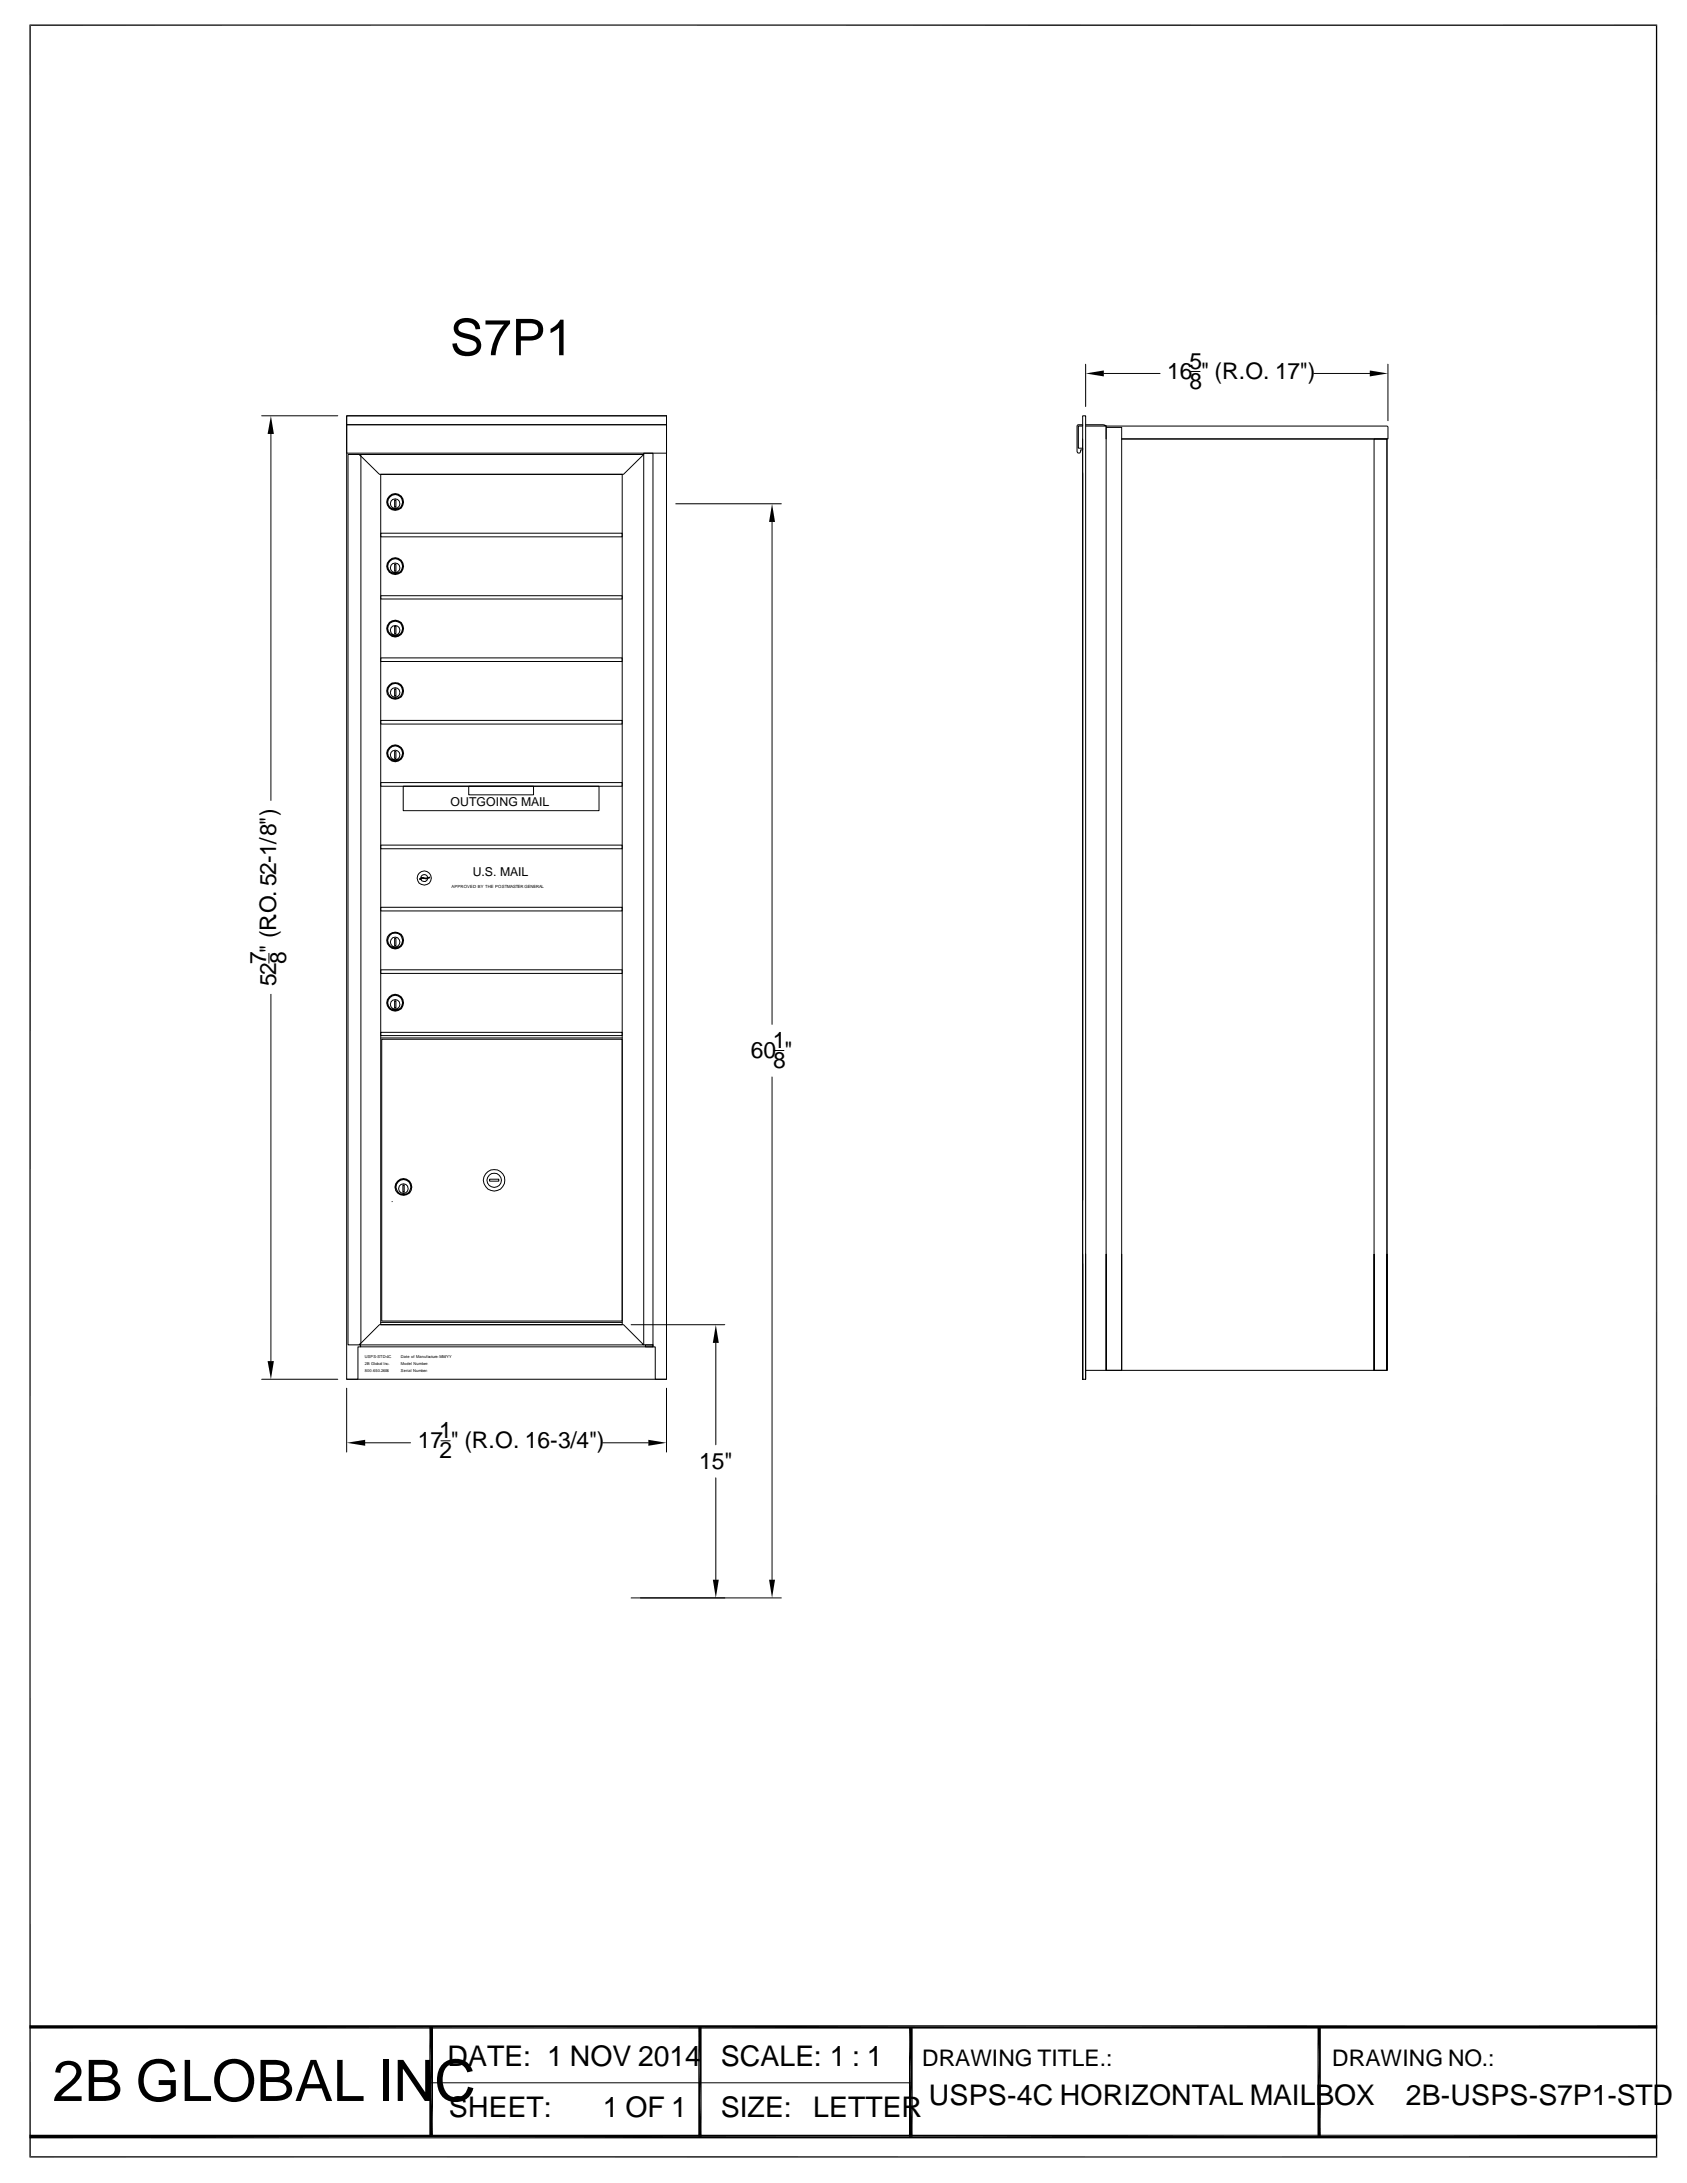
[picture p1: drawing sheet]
<svg xmlns="http://www.w3.org/2000/svg" width="216mm" height="279mm" viewBox="0 0 216 279" stroke-linecap="round" stroke-linejoin="round" font-family="sans-serif">
<defs><g id="words">
<text font-size="7.3" x="6.7" y="268.9">2B GLOBAL INC</text>
<text font-size="6.5" x="57.6" y="45.5">S7P1</text>
<g font-size="3.6">
<text x="57.3" y="264.4">DATE: 1 NOV 2014</text>
<text x="92.2" y="264.4">SCALE: 1 : 1</text>
<text x="118.9" y="269.4">USPS-4C HORIZONTAL MAILBOX</text>
<text x="179.9" y="269.4">2B-USPS-S7P1-STD</text>
<text x="57.4" y="271">SHEET:</text>
<text x="77.2" y="271">1 OF 1</text>
<text x="92.2" y="271">SIZE:</text>
<text x="104.1" y="270.9">LETTER</text>
</g>
<g font-size="2.9">
<text x="152.2" y="47.2">5</text>
<text x="149.4" y="48.5">16 &quot; (R.O. 17&quot;)</text>
<text x="152.2" y="49.8">8</text>
<text x="34.1" y="123.4" transform="rotate(-90 34.1 123.4)">7</text>
<text x="36.6" y="123.4" transform="rotate(-90 36.6 123.4)">8</text>
<text x="35.3" y="126.2" transform="rotate(-90 35.3 126.2)">52 &quot; (R.O. 52-1/8&quot;)</text>
<text x="96.1" y="135.4">60 &quot;</text>
<text x="98.9" y="134.2">1</text>
<text x="98.9" y="136.7">8</text>
<text x="53.5" y="185.4">17 &quot; (R.O. 16-3/4&quot;)</text>
<text x="56.2" y="184.1">1</text>
<text x="56.3" y="186.6">2</text>
<text x="89.5" y="188">15&quot;</text>
<text x="118" y="264.4">DRAWING TITLE.:</text>
<text x="170.5" y="264.4">DRAWING NO.:</text>
</g>
<g font-size="1.6">
<text x="57.7" y="103.2">OUTGOING MAIL</text>
<text x="60.5" y="112.1">U.S. MAIL</text>
</g>
<g font-size=".5">
<text x="57.8" y="113.7">APPROVED BY THE POSTMASTER GENERAL</text>
<text x="46.7" y="173.8">USPS-STD-4C</text>
<text x="51.3" y="173.8">Date of Manufacture: MM/YY</text>
<text x="46.7" y="174.7">2B Global Inc.</text>
<text x="46.7" y="175.6">800.650.2606</text>
<text x="51.3" y="174.7">Model Number:</text>
<text x="51.3" y="175.6">Serial Number:</text>
</g>
</g></defs>
<g fill="none" stroke="#000" stroke-width=".13">
<path d="M33.5 53.2h9.7M34.7 55.5v46.9M44.4 53.2h40.9v123.3h-40.9zM44.4 53.2h40.9v1.2h-40.9zM44.4 54.4h40.9v3.6h-40.9zM44.5 58.2h1.5l.2 .1v113.6l-.2 .2h-1.5zM46 58.2h36.4l-2.6 2.5h-31.2zM82.4 58h1.2v114.1h-1.2zM85.3 53.2v123.3h-1.4v-4.1h-.3M137.9 54.4h.7v.1h-.6v2.9h.6v.2h-.3v.2l-.2 .2h-.2l-.1-.2zM138.6 56.2v120.3v-14.8M138.9 46.6v5.4"/>
<path d="M138.9 54.5h38.6l.1 .2v1.5h-34h33.9v119.2v-119.2h-1.6v119.2v-14.9M138.9 54.4h2.3l.4 .1M141.3 47.8h7.2M141.6 54.5v1.7M152.4 47.5h1.2M168.1 47.8h7.2M177.6 46.6v7.3M48.7 60.7h30.9v108.8h-30.9zM48.7 76.2h30.9v.5h-30.9zM48.7 68.2h30.9v.5h-30.9zM50.5 64h.2v.9h-.2zM50.5 72.2h.2v.9h-.2z"/>
<path d="M86.5 64.5h13.5M98.8 66.8v64.3M138.6 60.5v93.1M48.7 84.2h30.9v.5h-30.9zM48.7 92.2h30.9v.5h-30.9zM50.5 80.2h.2v.9h-.2zM50.5 88.2h.2v.9h-.2zM50.5 96.2h.2v.9h-.2zM48.7 100.2h30.9v.4h-30.9zM48.7 108.2h30.9v.4h-30.9zM48.7 116.1h30.9v.5h-30.9zM51.6 100.6h25.1v3.2h-25.1z"/>
<path d="M53.7 112.5l.4-.2 .4 .1 .4-.1 .1 .1-.5 .1-.4-.1-.3 .2zM54.7 112.3v-.2a.45 .45 0 0 0-.6-.1 .45 .45 0 0 0-.2 .4M54.7 112.4v.2a.47 .47 0 0 1-.8-.1M60 100.6h8.3v1.1h-8.3zM34.4 122v1.3M34.7 127.3v46.9M48.7 124.1h30.9v.5h-30.9zM48.7 132.1h30.9v.4h-30.9zM48.7 132.8h30.9M48.9 133h30.7v36.1h-30.7zM50.5 120.1h.2v.9h-.2zM50.5 128.1h.2v.9h-.2z"/>
<path d="M98.8 137.8v64.4M99.1 134.5h1.2M50.2 153.8h.1M51.6 151.7h.1v.9h-.1zM62.7 150.9h1.1v.3h-1.1zM33.5 176.5h9.7M44.4 177.7v8.1M46 172.1l2.6-2.6h31.2l2.6 2.6zM46.1 172.1v.3h-.3v4.1h-1.4M48.7 169.3h30.9M80.8 169.5h12M82.6 172.1h1v.3h-1z"/>
<path d="M83.6 172.1v.3h-37.5M85.3 177.7v8.1M91.6 171.9v13M138.6 160.5v16v-123.3h.3v123.3M138.9 175.4h38.6v-14.9v14.9h-1.6M138.9 160.5v16h-.3M141.6 160.5v14.9v-120.7h2v120.7M143.6 160.5v14.9h-2M46.7 184.7h5.8M56.4 184.4h1.2M77.1 184.7h5.9M91.6 189.1v13.1"/>
<path d="M80.8 204.5h19.2M55.2 266.6h61.3"/>
<circle cx="50.6" cy="64.5" r=".62"/>
<circle cx="50.6" cy="72.7" r=".62"/>
<circle cx="50.6" cy="64.3" r="1.08"/>
<circle cx="50.6" cy="72.5" r="1.08"/>
<circle cx="50.6" cy="64.3" r=".95"/>
<circle cx="50.6" cy="72.5" r=".95"/>
<circle cx="50.6" cy="88.6" r=".62"/>
<circle cx="50.6" cy="96.6" r=".62"/>
<circle cx="50.6" cy="80.7" r=".62"/>
<circle cx="50.6" cy="88.4" r="1.08"/>
<circle cx="50.6" cy="88.4" r=".95"/>
<circle cx="50.6" cy="96.4" r="1.07"/>
<circle cx="50.6" cy="80.4" r="1.06"/>
<circle cx="50.6" cy="80.5" r=".94"/>
<circle cx="50.6" cy="96.4" r=".94"/>
<circle cx="54.3" cy="112.4" r=".91"/>
<circle cx="50.6" cy="120.6" r=".63"/>
<circle cx="50.6" cy="128.5" r=".62"/>
<circle cx="50.6" cy="128.3" r="1.08"/>
<circle cx="50.6" cy="120.4" r=".95"/>
<circle cx="50.6" cy="128.3" r=".95"/>
<circle cx="50.6" cy="120.4" r="1.06"/>
<circle cx="51.6" cy="152.1" r=".62"/>
<circle cx="51.6" cy="151.9" r="1.08"/>
<circle cx="51.6" cy="151.9" r=".95"/>
<circle cx="63.2" cy="151.1" r="1.38"/>
<circle cx="63.3" cy="151.1" r=".92"/>
</g>
<g fill="#000">
<path d="M34.7 53.2l.4 2.3h-.9zM138.9 47.8l2.4-.4v.8zM175.3 47.4l2.3 .4-2.3 .4zM98.8 64.5l.4 2.3h-.8zM34.2 174.2h.9l-.4 2.3zM91.6 169.5l.4 2.4h-.8zM44.4 184.7l2.3-.4v.7zM83 184.3l2.3 .4-2.3 .3zM91.2 202.2h.8l-.4 2.3zM98.4 202.2h.8l-.4 2.3zM54.9 259.4l.5 14.1h-.5zM54.9 259.4h.5v14.1z"/>
<path d="M116.3 259.4l.5 14.1h-.5zM116.3 259.4h.5v14.1zM3.8 273.2h208.3l-208.3 .5zM3.8 273.7l208.3-.5v.5z"/>
</g>
<path d="M3.8 3.2h208.3M3.9 3.1v273M212 3.1v273M3.8 276.1h208.3" fill="none" stroke="#000" stroke-width=".17"/>
<path d="M3.8 259.4h208.3M89.6 259.4v14.1M168.8 259.4v14.1" fill="none" stroke="#000" stroke-width=".42"/>
<use href="#words"/>
</svg>
